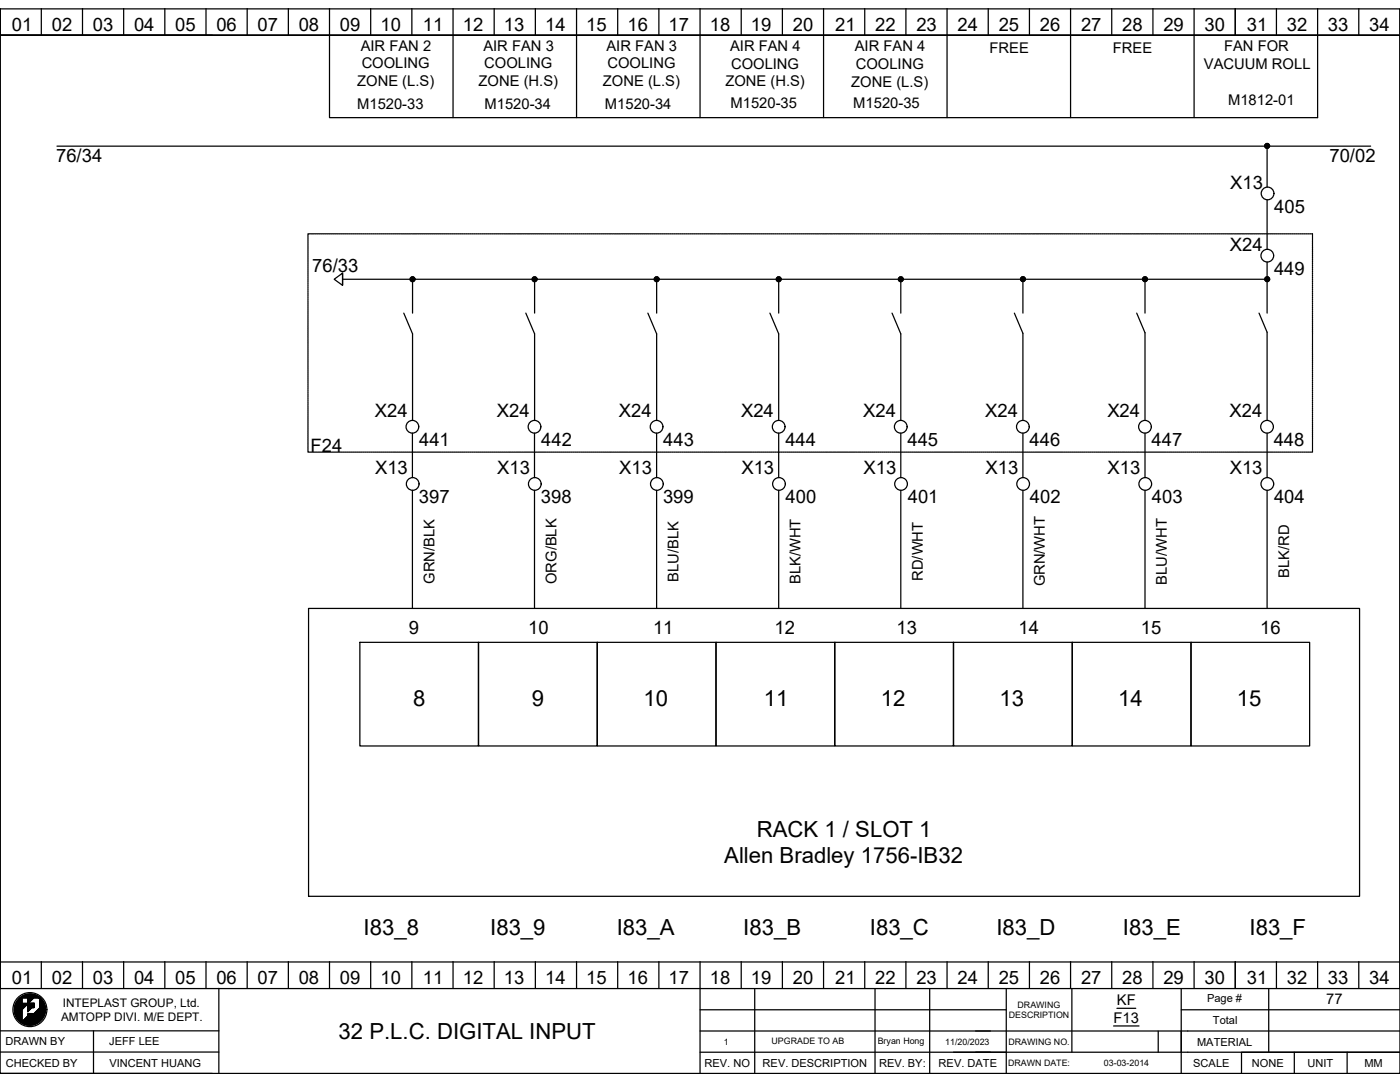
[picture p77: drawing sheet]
<svg xmlns="http://www.w3.org/2000/svg" width="279mm" height="216mm" viewBox="0 0 279 216" stroke-linecap="round" stroke-linejoin="round" font-family="sans-serif">
<defs><g id="words">
<g font-size="4.4">
<text x="82.4" y="140.8">8</text>
<text x="106.1" y="140.8">9</text>
<text x="128.4" y="140.8">10</text>
<text x="152.4" y="140.8">11</text>
<text x="175.8" y="140.8">12</text>
<text x="199.5" y="140.8">13</text>
<text x="223.2" y="140.8">14</text>
<text x="246.8" y="140.8">15</text>
<text x="151" y="167">RACK 1 / SLOT 1</text>
<text x="144.5" y="172.3">Allen Bradley 1756-IB32</text>
<text x="72.6" y="186.6">I83_8</text>
<text x="97.8" y="186.6">I83_9</text>
<text x="123.1" y="186.6">I83_A</text>
<text x="148.3" y="186.6">I83_B</text>
<text x="173.6" y="186.6">I83_C</text>
<text x="198.9" y="186.6">I83_D</text>
<text x="224.1" y="186.6">I83_E</text>
<text x="249.4" y="186.6">I83_F</text>
<text x="67.6" y="207.3">32 P.L.C. DIGITAL INPUT</text>
</g>
<g font-size="3.7">
<text x="2.3" y="6.2">01</text>
<text x="10.3" y="6.2">02</text>
<text x="18.5" y="6.2">03</text>
<text x="26.8" y="6.2">04</text>
<text x="35" y="6.2">05</text>
<text x="43.2" y="6.2">06</text>
<text x="51.4" y="6.2">07</text>
<text x="59.6" y="6.2">08</text>
<text x="67.8" y="6.2">09</text>
<text x="75.9" y="6.2">10</text>
<text x="84.4" y="6.2">11</text>
<text x="92.4" y="6.2">12</text>
<text x="100.6" y="6.2">13</text>
<text x="108.8" y="6.2">14</text>
<text x="117" y="6.2">15</text>
<text x="125.2" y="6.2">16</text>
<text x="133.4" y="6.2">17</text>
<text x="141.7" y="6.2">18</text>
<text x="149.9" y="6.2">19</text>
<text x="158.2" y="6.2">20</text>
<text x="166.7" y="6.2">21</text>
<text x="174.7" y="6.2">22</text>
<text x="182.9" y="6.2">23</text>
<text x="191.1" y="6.2">24</text>
<text x="199.3" y="6.2">25</text>
<text x="207.5" y="6.2">26</text>
<text x="215.7" y="6.2">27</text>
<text x="224" y="6.2">28</text>
<text x="232.2" y="6.2">29</text>
<text x="240.4" y="6.2">30</text>
<text x="248.8" y="6.2">31</text>
<text x="256.8" y="6.2">32</text>
<text x="265" y="6.2">33</text>
<text x="273.2" y="6.2">34</text>
<text x="11.2" y="32.4">76/34</text>
<text x="265.3" y="32.3">70/02</text>
<text x="245.5" y="37.6">X13</text>
<text x="254.3" y="42.4">405</text>
<text x="245.5" y="50.1">X24</text>
<text x="62.3" y="54.4">76/33</text>
<text x="254.3" y="54.8">449</text>
<text x="74.8" y="83.2">X24</text>
<text x="99.2" y="83.2">X24</text>
<text x="123.5" y="83.2">X24</text>
<text x="147.9" y="83.2">X24</text>
<text x="172.3" y="83.2">X24</text>
<text x="196.6" y="83.2">X24</text>
<text x="221" y="83.2">X24</text>
<text x="245.4" y="83.2">X24</text>
<text x="83.6" y="89">441</text>
<text x="108" y="89">442</text>
<text x="132.4" y="89">443</text>
<text x="156.7" y="88.9">444</text>
<text x="181.1" y="88.9">445</text>
<text x="205.5" y="89">446</text>
<text x="229.8" y="88.9">447</text>
<text x="254.2" y="89">448</text>
<text x="62" y="90.1">F24</text>
<text x="74.9" y="94.6">X13</text>
<text x="99.2" y="94.6">X13</text>
<text x="123.6" y="94.6">X13</text>
<text x="148" y="94.6">X13</text>
<text x="172.3" y="94.6">X13</text>
<text x="196.7" y="94.6">X13</text>
<text x="221.1" y="94.6">X13</text>
<text x="245.4" y="94.6">X13</text>
<text x="83.6" y="100.4">397</text>
<text x="108" y="100.4">398</text>
<text x="132.3" y="100.4">399</text>
<text x="156.8" y="100.4">400</text>
<text x="181.2" y="100.4">401</text>
<text x="205.5" y="100.4">402</text>
<text x="229.9" y="100.4">403</text>
<text x="254.3" y="100.4">404</text>
<text x="81.6" y="126.5">9</text>
<text x="105.4" y="126.5">10</text>
<text x="130.3" y="126.5">11</text>
<text x="154.6" y="126.5">12</text>
<text x="178.9" y="126.5">13</text>
<text x="203.3" y="126.5">14</text>
<text x="227.7" y="126.5">15</text>
<text x="251.5" y="126.6">16</text>
<text x="2.3" y="196.4">01</text>
<text x="10.3" y="196.4">02</text>
<text x="18.5" y="196.4">03</text>
<text x="26.8" y="196.4">04</text>
<text x="35" y="196.4">05</text>
<text x="43.2" y="196.4">06</text>
<text x="51.4" y="196.4">07</text>
<text x="59.6" y="196.4">08</text>
<text x="67.8" y="196.4">09</text>
<text x="75.9" y="196.4">10</text>
<text x="84.4" y="196.4">11</text>
<text x="92.4" y="196.4">12</text>
<text x="100.6" y="196.4">13</text>
<text x="108.8" y="196.4">14</text>
<text x="117" y="196.4">15</text>
<text x="125.2" y="196.4">16</text>
<text x="133.4" y="196.4">17</text>
<text x="141.7" y="196.4">18</text>
<text x="149.9" y="196.4">19</text>
<text x="158.2" y="196.4">20</text>
<text x="166.7" y="196.4">21</text>
<text x="174.7" y="196.4">22</text>
<text x="182.9" y="196.4">23</text>
<text x="191.1" y="196.4">24</text>
<text x="199.3" y="196.4">25</text>
<text x="207.5" y="196.4">26</text>
<text x="215.7" y="196.4">27</text>
<text x="224" y="196.4">28</text>
<text x="232.2" y="196.4">29</text>
<text x="240.4" y="196.4">30</text>
<text x="248.8" y="196.4">31</text>
<text x="256.8" y="196.4">32</text>
<text x="265" y="196.4">33</text>
<text x="273.2" y="196.4">34</text>
</g>
<g font-size="2.9">
<text x="72" y="10.1">AIR FAN 2</text>
<text x="96.5" y="10.1">AIR FAN 3</text>
<text x="121" y="10.1">AIR FAN 3</text>
<text x="145.7" y="10.1">AIR FAN 4</text>
<text x="170.6" y="10.2">AIR FAN 4</text>
<text x="197.5" y="10.7">FREE</text>
<text x="222.1" y="10.7">FREE</text>
<text x="244.3" y="10.1">FAN FOR</text>
<text x="71.3" y="17.2">ZONE (L.S)</text>
<text x="72.2" y="13.6">COOLING</text>
<text x="95.5" y="17.2">ZONE (H.S)</text>
<text x="96.7" y="13.6">COOLING</text>
<text x="120.3" y="17.2">ZONE (L.S)</text>
<text x="121.2" y="13.7">COOLING</text>
<text x="144.8" y="17.2">ZONE (H.S)</text>
<text x="145.9" y="13.7">COOLING</text>
<text x="169.9" y="17.3">ZONE (L.S)</text>
<text x="170.8" y="13.7">COOLING</text>
<text x="240.3" y="13.7">VACUUM ROLL</text>
<text x="71.3" y="21.7">M1520-33</text>
<text x="96.7" y="21.7">M1520-34</text>
<text x="120.7" y="21.7">M1520-34</text>
<text x="145.8" y="21.5">M1520-35</text>
<text x="170.3" y="21.5">M1520-35</text>
<text x="245.1" y="21">M1812-01</text>
<text x="86.7" y="116.5" transform="rotate(-90 86.7 116.5)">GRN/BLK</text>
<text x="111.1" y="116.6" transform="rotate(-90 111.1 116.6)">ORG/BLK</text>
<text x="135.4" y="116.1" transform="rotate(-90 135.4 116.1)">BLU/BLK</text>
<text x="159.8" y="116.6" transform="rotate(-90 159.8 116.6)">BLK/WHT</text>
<text x="184.2" y="115.9" transform="rotate(-90 184.2 115.9)">RD/WHT</text>
<text x="208.5" y="117" transform="rotate(-90 208.5 117)">GRN/WHT</text>
<text x="232.9" y="116.6" transform="rotate(-90 232.9 116.6)">BLU/WHT</text>
<text x="257.3" y="115.3" transform="rotate(-90 257.3 115.3)">BLK/RD</text>
<text x="222.9" y="200.6">KF</text>
<text x="264.7" y="200.4">77</text>
<text x="222.2" y="204.1">F13</text>
</g>
<g font-size="2.4">
<text x="12.2" y="203.7">AMTOPP DIVI. M/E DEPT.</text>
<text x="12.5" y="200.9">INTEPLAST GROUP, Ltd.</text>
</g>
<g font-size="2.2">
<text x="240.9" y="199.9">Page #</text>
<text x="1.1" y="208.6">DRAWN BY</text>
<text x="21.8" y="208.6">JEFF LEE</text>
<text x="238.9" y="208.6">MATERIAL</text>
<text x="242.1" y="204.4">Total</text>
<text x="1.1" y="212.9">CHECKED BY</text>
<text x="21.8" y="212.8">VINCENT HUANG</text>
<text x="140.6" y="212.9">REV. NO</text>
<text x="152.2" y="212.9">REV. DESCRIPTION</text>
<text x="175.4" y="212.9">REV. BY:</text>
<text x="187.3" y="212.9">REV. DATE</text>
<text x="238.1" y="212.9">SCALE</text>
<text x="249.8" y="212.9">NONE</text>
<text x="260.9" y="212.9">UNIT</text>
<text x="272.3" y="212.9">MM</text>
</g>
<g font-size="1.8">
<text x="201.3" y="203.2">DESCRIPTION</text>
<text x="203.1" y="201.1">DRAWING</text>
<text x="144.4" y="208.5">1</text>
<text x="154" y="208.4">UPGRADE TO AB</text>
<text x="175.2" y="208.3">Bryan Hong</text>
<text x="188.6" y="208.4">11/20/2023</text>
<text x="201.3" y="208.5">DRAWING NO.</text>
<text x="201.2" y="212.7">DRAWN DATE:</text>
<text x="220.3" y="212.7">03-03-2014</text>
</g>
</g></defs>
<g fill="none" stroke="#000" stroke-width=".25">
<path d="M0 1.8h279.4v212.4h-279.4zM0 7v-5.2v5.2M0 7v184.9v-4.2M8.2 1.7v5.3M16.5 1.7v5.3M24.7 1.7v5.3M32.9 1.7v5.3M41.1 1.7v5.3M42.4 7h-42.4h279.4M49.3 1.7v5.3M57.5 1.7v5.3M65.8 1.7v21.8h197.2v-21.8"/>
<path d="M74 1.7v5.3M82.2 1.7v5.3M90.4 1.7v21.8M98.6 1.7v5.3M106.8 1.7v5.3M115.1 1.7v21.8M123.3 1.7v5.3M131.5 1.7v5.3M139.7 1.7v21.8M147.9 1.7v5.3M156.1 1.7v5.3M164.4 1.7v21.8"/>
<path d="M172.6 1.7v5.3M180.8 1.7v5.3M189 1.7v21.8M197.2 1.7v5.3M205.4 1.7v5.3M213.7 1.7v21.8M221.9 1.7v5.3M230.1 1.7v5.3M238.3 1.7v21.8M246.5 1.7v5.3M254.7 1.7v5.3M271.2 1.7v5.3"/>
<path d="M279.4 1.8v195.5h-279.4v-5.4h279.4M11.4 29.2h262.1M252.7 28.7l-.3 .2M252.9 29.2v8.1M252.9 39.9v9.9M252.9 28.6l-.5 .5M253.1 28.7l-.7 .6M253.2 28.7l-.7 .7M253.3 28.8l-.7 .7M253.3 29.3l-.2 .2M253.3 28.9l-.6 .7M253.4 29.1l-.5 .5"/>
<path d="M61.5 47v.2M61.5 47.4v.2M61.5 47.8v.2M61.5 48.1v.3M61.5 48.5v.3M61.5 48.9v.3M61.5 49.3v.3M61.5 49.7v.3M61.5 50.1v.3M61.5 50.5v.3M61.5 50.9v.3M61.5 51.3v.3"/>
<path d="M61.5 51.7v.3M61.5 52.1v.3M61.5 52.5v.3M61.5 52.9v.3M61.5 53.3v.2M61.5 53.7v.2M61.5 54.1v.2M61.5 54.5v.2M61.5 54.9v.2M61.5 55.3v.2M61.5 55.7v.2M61.5 56v.3"/>
<path d="M61.5 56.4v.3M61.5 56.8v.3M61.5 57.2v.3M61.5 57.6v.3M61.5 58v.3M61.5 58.4v.3M61.5 58.8v.3M61.5 59.2v.3M61.5 59.6v.3M61.6 46.7h-.1v.1M61.7 46.7h.3M62.1 46.7h.3"/>
<path d="M62.5 46.7h.3M62.9 46.7h.3M63.3 46.7h.3M63.7 46.7h.3M64.1 46.7h.3M64.5 46.7h.3M64.9 46.7h.3M65.3 46.7h.3M65.7 46.7h.3M66.1 46.7h.3M66.5 46.7h.3M66.9 46.7h.3"/>
<path d="M67.3 46.7h.2M67.7 46.7h.2M68.1 46.7h.2M68.4 54.5v2.4l-1.7-1.2 1.7-1.2v2.4M68.4 55.7h184.5M68.5 46.7h.2M68.9 46.7h.2M69.3 46.7h.2M69.7 46.7h.2M70.1 46.7h.2M70.4 46.7h.3M70.8 46.7h.3"/>
<path d="M71.2 46.7h.3M71.6 46.7h.3M72 46.7h.3M72.4 46.7h.3M72.8 46.7h.3M73.2 46.7h.3M73.6 46.7h.3M74 46.7h.3M74.4 46.7h.3M74.8 46.7h.3M75.2 46.7h.3M75.6 46.7h.3"/>
<path d="M76 46.7h.2M76.4 46.7h.2M76.8 46.7h.2M77.2 46.7h.2M77.6 46.7h.2M78 46.7h.2M78.4 46.7h.2M78.7 46.7h.3M79.1 46.7h.3M79.5 46.7h.3M79.9 46.7h.3M80.3 46.7h.3"/>
<path d="M80.7 46.7h.3M81.1 46.7h.3M81.5 46.7h.3M81.9 46.7h.3M82.1 55.3l-.2 .2M82.3 46.7h.3M82.3 55.7v6.8M82.4 55.2l-.6 .5M82.5 55.3l-.6 .6M82.6 55.3l-.7 .7M82.7 46.7h.3M82.7 55.4l-.7 .7"/>
<path d="M82.8 55.9l-.2 .3M82.8 55.5l-.6 .7M82.8 55.7l-.5 .5M83.1 46.7h.3M83.5 46.7h.3M83.9 46.7h.2M84.3 46.7h.2M84.7 46.7h.2M85.1 46.7h.2M85.5 46.7h.2M85.9 46.7h.2M86.3 46.7h.2"/>
<path d="M86.7 46.7h.2M87 46.7h.3M87.4 46.7h.3M87.8 46.7h.3M88.2 46.7h.3M88.6 46.7h.3M89 46.7h.3M89.4 46.7h.3M89.8 46.7h.3M90.2 46.7h.3M90.6 46.7h.3M91 46.7h.3"/>
<path d="M91.4 46.7h.3M91.8 46.7h.3M92.2 46.7h.3M92.6 46.7h.2M93 46.7h.2M93.4 46.7h.2M93.8 46.7h.2M94.2 46.7h.2M94.6 46.7h.2M95 46.7h.2M95.4 46.7h.2M95.7 46.7h.3"/>
<path d="M96.1 46.7h.3M96.5 46.7h.3M96.9 46.7h.3M97.3 46.7h.3M97.7 46.7h.3M98.1 46.7h.3M98.5 46.7h.3M98.9 46.7h.3M99.3 46.7h.3M99.7 46.7h.3M100.1 46.7h.3M100.5 46.7h.3"/>
<path d="M100.9 46.7h.3M101.3 46.7h.2M101.7 46.7h.2M102.1 46.7h.2M102.5 46.7h.2M102.9 46.7h.2M103.3 46.7h.2M103.7 46.7h.2M104.1 46.7h.2M104.4 46.7h.3M104.8 46.7h.3M105.2 46.7h.3"/>
<path d="M105.6 46.7h.3M106 46.7h.3M106.4 46.7h.3M106.5 55.3l-.3 .2M106.7 55.7v6.8M106.7 55.2l-.5 .5M106.8 46.7h.3M106.9 55.3l-.7 .6M107 55.3l-.7 .7M107.1 55.4l-.7 .7M107.1 55.9l-.2 .3M107.1 55.5l-.6 .7"/>
<path d="M107.2 55.7l-.5 .5M107.2 46.7h.3M107.6 46.7h.3M108 46.7h.3M108.4 46.7h.3M108.8 46.7h.3M109.2 46.7h.3M109.6 46.7h.2M110 46.7h.2M110.4 46.7h.2M110.8 46.7h.2M111.2 46.7h.2"/>
<path d="M111.6 46.7h.2M112 46.7h.2M112.3 46.7h.3M112.7 46.7h.3M113.1 46.7h.3M113.5 46.7h.3M113.9 46.7h.3M114.3 46.7h.3M114.7 46.7h.3M115.1 46.7h.3M115.5 46.7h.3M115.9 46.7h.3"/>
<path d="M116.3 46.7h.3M116.7 46.7h.3M117.1 46.7h.3M117.5 46.7h.3M117.9 46.7h.2M118.3 46.7h.2M118.7 46.7h.2M119.1 46.7h.2M119.5 46.7h.2M119.9 46.7h.2M120.3 46.7h.2M120.7 46.7h.2"/>
<path d="M121 46.7h.3M121.4 46.7h.3M121.8 46.7h.3M122.2 46.7h.3M122.6 46.7h.3M123 46.7h.3M123.4 46.7h.3M123.8 46.7h.3M124.2 46.7h.3M124.6 46.7h.3M125 46.7h.3M125.4 46.7h.3"/>
<path d="M125.8 46.7h.3M126.2 46.7h.2M126.6 46.7h.2M127 46.7h.2M127.4 46.7h.2M127.8 46.7h.2M128.2 46.7h.2M128.6 46.7h.2M129 46.7h.2M129.3 46.7h.3M129.7 46.7h.3M130.1 46.7h.3"/>
<path d="M130.5 46.7h.3M130.8 55.3l-.2 .2M130.9 46.7h.3M131 55.7v6.8M131.1 55.2l-.5 .5M131.2 55.3l-.6 .6M131.3 46.7h.3M131.3 55.3l-.6 .7M131.4 55.4l-.6 .7M131.5 55.9l-.2 .3M131.5 55.5l-.6 .7M131.5 55.7l-.5 .5"/>
<path d="M131.7 46.7h.3M132.1 46.7h.3M132.5 46.7h.3M132.9 46.7h.3M133.3 46.7h.3M133.7 46.7h.3M134.1 46.7h.3M134.5 46.7h.3M134.9 46.7h.2M135.3 46.7h.2M135.7 46.7h.2M136.1 46.7h.2"/>
<path d="M136.5 46.7h.2M136.9 46.7h.2M137.3 46.7h.2M137.7 46.7h.2M138 46.7h.3M138.4 46.7h.3M138.8 46.7h.3M139.2 46.7h.3M139.6 46.7h.3M140 46.7h.3M140.4 46.7h.3M140.8 46.7h.3"/>
<path d="M141.2 46.7h.3M141.6 46.7h.3M142 46.7h.3M142.4 46.7h.3M142.8 46.7h.3M143.2 46.7h.2M143.6 46.7h.2M144 46.7h.2M144.4 46.7h.2M144.8 46.7h.2M145.2 46.7h.2M145.6 46.7h.2"/>
<path d="M146 46.7h.2M146.3 46.7h.3M146.7 46.7h.3M147.1 46.7h.3M147.5 46.7h.3M147.9 46.7h.3M148.3 46.7h.3M148.7 46.7h.3M149.1 46.7h.3M149.5 46.7h.3M149.9 46.7h.3M150.3 46.7h.3"/>
<path d="M150.7 46.7h.3M151.1 46.7h.3M151.5 46.7h.2M151.9 46.7h.2M152.3 46.7h.2M152.7 46.7h.2M153.1 46.7h.2M153.5 46.7h.2M153.9 46.7h.2M154.3 46.7h.2M154.6 46.7h.3M155 46.7h.3"/>
<path d="M155.2 55.3l-.2 .2M155.4 55.7v6.8M155.4 55.2l-.5 .5M155.4 46.7h.3M155.6 55.3l-.6 .6M155.7 55.3l-.7 .7M155.8 55.4l-.7 .7M155.8 46.7h.3M155.8 55.9l-.2 .3M155.9 55.5l-.7 .7M155.9 55.7l-.5 .5M156.2 46.7h.3"/>
<path d="M156.6 46.7h.3M157 46.7h.3M157.4 46.7h.3M157.8 46.7h.3M158.2 46.7h.3M158.6 46.7h.3M159 46.7h.3M159.4 46.7h.3M159.8 46.7h.3M160.2 46.7h.2M160.6 46.7h.2M161 46.7h.2"/>
<path d="M161.4 46.7h.2M161.8 46.7h.2M162.2 46.7h.2M162.6 46.7h.2M163 46.7h.2M163.3 46.7h.3M163.7 46.7h.3M164.1 46.7h.3M164.5 46.7h.3M164.9 46.7h.3M165.3 46.7h.3M165.7 46.7h.3"/>
<path d="M166.1 46.7h.3M166.5 46.7h.3M166.9 46.7h.3M167.3 46.7h.3M167.7 46.7h.3M168.1 46.7h.3M168.5 46.7h.3M168.9 46.7h.2M169.3 46.7h.2M169.7 46.7h.2M170.1 46.7h.2M170.5 46.7h.2"/>
<path d="M170.9 46.7h.2M171.3 46.7h.2M171.6 46.7h.3M172 46.7h.3M172.4 46.7h.3M172.8 46.7h.3M173.2 46.7h.3M173.6 46.7h.3M174 46.7h.3M174.4 46.7h.3M174.8 46.7h.3M175.2 46.7h.3"/>
<path d="M175.6 46.7h.3M176 46.7h.3M176.4 46.7h.3M176.8 46.7h.2M177.2 46.7h.2M177.6 46.7h.2M178 46.7h.2M178.4 46.7h.2M178.8 46.7h.2M179.2 46.7h.2M179.6 46.7h.2M179.6 55.3l-.3 .2"/>
<path d="M179.8 55.7v6.8M179.8 55.2l-.5 .5M179.9 46.7h.3M180 55.3l-.7 .6M180.1 55.3l-.7 .7M180.2 55.4l-.7 .7M180.2 55.9l-.2 .3M180.2 55.5l-.6 .7M180.3 55.7l-.5 .5M180.3 46.7h.3M180.7 46.7h.3M181.1 46.7h.3"/>
<path d="M181.5 46.7h.3M181.9 46.7h.3M182.3 46.7h.3M182.7 46.7h.3M183.1 46.7h.3M183.5 46.7h.3M183.9 46.7h.3M184.3 46.7h.3M184.7 46.7h.3M185.1 46.7h.3M185.5 46.7h.2M185.9 46.7h.2"/>
<path d="M186.3 46.7h.2M186.7 46.7h.2M187.1 46.7h.2M187.5 46.7h.2M187.9 46.7h.2M188.3 46.7h.2M188.6 46.7h.3M189 46.7h.3M189.4 46.7h.3M189.8 46.7h.3M190.2 46.7h.3M190.6 46.7h.3"/>
<path d="M191 46.7h.3M191.4 46.7h.3M191.8 46.7h.3M192.2 46.7h.3M192.6 46.7h.3M193 46.7h.3M193.4 46.7h.3M193.8 46.7h.3M194.2 46.7h.2M194.6 46.7h.2M195 46.7h.2M195.4 46.7h.2"/>
<path d="M195.8 46.7h.2M196.2 46.7h.2M196.6 46.7h.2M197 46.7h.2M197.3 46.7h.3M197.7 46.7h.3M198.1 46.7h.3M198.5 46.7h.3M198.9 46.7h.3M199.3 46.7h.3M199.7 46.7h.3M200.1 46.7h.3"/>
<path d="M200.5 46.7h.3M200.9 46.7h.3M201.3 46.7h.3M201.7 46.7h.3M202.1 46.7h.3M202.5 46.7h.2M202.9 46.7h.2M203.3 46.7h.2M203.7 46.7h.2M203.9 55.3l-.2 .2M204.1 46.7h.2M204.1 55.7v6.8"/>
<path d="M204.2 55.2l-.5 .5M204.3 55.2l-.6 .7M204.4 55.3l-.6 .7M204.5 46.7h.2M204.5 55.4l-.6 .7M204.6 55.9l-.2 .2M204.6 55.5l-.6 .7M204.6 55.7l-.5 .5M204.9 46.7h.2M205.3 46.7h.2M205.6 46.7h.3M206 46.7h.3"/>
<path d="M206.4 46.7h.3M206.8 46.7h.3M207.2 46.7h.3M207.6 46.7h.3M208 46.7h.3M208.4 46.7h.3M208.8 46.7h.3M209.2 46.7h.3M209.6 46.7h.3M210 46.7h.3M210.4 46.7h.3M210.8 46.7h.2"/>
<path d="M211.2 46.7h.2M211.6 46.7h.2M212 46.7h.2M212.4 46.7h.2M212.8 46.7h.2M213.2 46.7h.2M213.6 46.7h.2M213.9 46.7h.3M214.3 46.7h.3M214.7 46.7h.3M215.1 46.7h.3M215.5 46.7h.3"/>
<path d="M215.9 46.7h.3M216.3 46.7h.3M216.7 46.7h.3M217.1 46.7h.3M217.5 46.7h.3M217.9 46.7h.3M218.3 46.7h.3M218.7 46.7h.3M219.1 46.7h.3M219.5 46.7h.2M219.9 46.7h.2M220.3 46.7h.2"/>
<path d="M220.7 46.7h.2M221.1 46.7h.2M221.5 46.7h.2M221.9 46.7h.2M222.3 46.7h.2M222.6 46.7h.3M223 46.7h.3M223.4 46.7h.3M223.8 46.7h.3M224.2 46.7h.3M224.6 46.7h.3M225 46.7h.3"/>
<path d="M225.4 46.7h.3M225.8 46.7h.3M226.2 46.7h.3M226.6 46.7h.3M227 46.7h.3M227.4 46.7h.3M227.8 46.7h.2M228.2 46.7h.2M228.3 55.3l-.2 .2M228.5 55.7v6.8M228.5 55.2l-.5 .5M228.6 46.7h.2"/>
<path d="M228.7 55.3l-.7 .6M228.8 55.3l-.7 .7M228.9 55.4l-.7 .7M228.9 55.9l-.2 .2M229 55.5l-.7 .7M229 46.7h.2M229 55.7l-.5 .5M229.4 46.7h.2M229.8 46.7h.2M230.2 46.7h.2M230.6 46.7h.2M230.9 46.7h.3"/>
<path d="M231.3 46.7h.3M231.7 46.7h.3M232.1 46.7h.3M232.5 46.7h.3M232.9 46.7h.3M233.3 46.7h.3M233.7 46.7h.3M234.1 46.7h.3M234.5 46.7h.3M234.9 46.7h.3M235.3 46.7h.3M235.7 46.7h.3"/>
<path d="M236.1 46.7h.2M236.5 46.7h.2M236.9 46.7h.2M237.3 46.7h.2M237.7 46.7h.2M238.1 46.7h.2M238.5 46.7h.2M238.9 46.7h.2M239.2 46.7h.3M239.6 46.7h.3M240 46.7h.3M240.4 46.7h.3"/>
<path d="M240.8 46.7h.3M241.2 46.7h.3M241.6 46.7h.3M242 46.7h.3M242.4 46.7h.3M242.8 46.7h.3M243.2 46.7h.3M243.6 46.7h.3M244 46.7h.3M244.4 46.7h.2M244.8 46.7h.2M245.2 46.7h.2"/>
<path d="M245.6 46.7h.2M246 46.7h.2M246.4 46.7h.2M246.8 46.7h.2M247.2 46.7h.2M247.5 46.7h.3M247.9 46.7h.3M248.3 46.7h.3M248.7 46.7h.3M249.1 46.7h.3M249.5 46.7h.3M249.9 46.7h.3"/>
<path d="M250.3 46.7h.3M250.7 46.7h.3M251.1 46.7h.3M251.5 46.7h.3M251.9 46.7h.3M252.3 46.7h.3M252.7 46.7h.3M252.7 55.3l-.2 .2M252.9 52.3v10.2M252.9 55.2l-.5 .5M253.1 55.3l-.7 .6M253.1 46.7h.2"/>
<path d="M253.2 55.3l-.7 .7M253.3 55.4l-.7 .7M253.3 55.9l-.2 .2M253.4 55.5l-.7 .7M253.4 55.7l-.5 .5M253.5 46.7h.2M253.9 46.7h.2M254.3 46.7h.2M254.7 46.7h.2M255.1 46.7h.2M255.5 46.7h.2M255.9 46.7h.2"/>
<path d="M256.2 46.7h.3M256.6 46.7h.3M257 46.7h.3M257.4 46.7h.3M257.8 46.7h.3M258.2 46.7h.3M258.6 46.7h.3M259 46.7h.3M259.4 46.7h.3M259.8 46.7h.3M260.2 46.7h.3M260.6 46.7h.3"/>
<path d="M261 46.7h.3M261.4 46.7h.3M261.8 46.7h.1v.1M261.9 47v.2M261.9 47.4v.2M261.9 47.8v.2M261.9 48.1v.3M261.9 48.5v.3M261.9 48.9v.3M261.9 49.3v.3M261.9 49.7v.3M261.9 50.1v.3"/>
<path d="M261.9 50.5v.3M261.9 50.9v.3M261.9 51.3v.3M261.9 51.7v.3M261.9 52.1v.3M261.9 52.5v.3M261.9 52.9v.3M261.9 53.3v.2M261.9 53.7v.2M261.9 54.1v.2M261.9 54.5v.2M261.9 54.9v.2"/>
<path d="M261.9 55.3v.2M261.9 55.7v.2M261.9 56v.3M261.9 56.4v.3M261.9 56.8v.3M261.9 57.2v.3M261.9 57.6v.3M261.9 58v.3M261.9 58.4v.3M261.9 58.8v.3M261.9 59.2v.3M261.9 59.6v.3"/>
<path d="M61.5 60v.3M61.5 60.4v.3M61.5 60.8v.3M61.5 61.2v.3M61.5 61.6v.2M61.5 62v.2M61.5 62.4v.2M61.5 62.8v.2M61.5 63.2v.2M61.5 63.6v.2M61.5 64v.2M61.5 64.4v.2"/>
<path d="M61.5 64.7v.3M61.5 65.1v.3M61.5 65.5v.3M61.5 65.9v.3M61.5 66.3v.3M61.5 66.7v.3M61.5 67.1v.3M61.5 67.5v.3M61.5 67.9v.3M61.5 68.3v.3M61.5 68.7v.3M61.5 69.1v.3"/>
<path d="M61.5 69.5v.3M61.5 69.9v.3M61.5 70.3v.2M61.5 70.7v.2M61.5 71.1v.2M61.5 71.5v.2M61.5 71.9v.2M61.5 72.3v.2M61.5 72.7v.2M61.5 73.1v.2M61.5 73.4v.3M61.5 73.8v.3"/>
<path d="M61.5 74.2v.3M61.5 74.6v.3M61.5 75v.3M61.5 75.4v.3M61.5 75.8v.3M61.5 76.2v.3M61.5 76.6v.3M61.5 77v.3M61.5 77.4v.3M61.5 77.8v.3M61.5 78.2v.3M61.5 78.6v.3"/>
<path d="M61.5 79v.2M61.5 79.4v.2M61.5 79.8v.2M80.6 62.5l1.7 4.1v17.3M104.9 62.5l1.8 4.1v17.3M129.3 62.5l1.7 4.1v17.3M153.7 62.5l1.7 4.1v17.3M178 62.5l1.8 4.1v17.3M202.4 62.5l1.7 4v17.4M226.9 62.5l1.6 3.9v17.5M251.3 62.5l1.6 3.8v17.6M261.9 60v.3"/>
<path d="M261.9 60.4v.3M261.9 60.8v.3M261.9 61.2v.3M261.9 61.6v.2M261.9 62v.2M261.9 62.4v.2M261.9 62.8v.2M261.9 63.2v.2M261.9 63.6v.2M261.9 64v.2M261.9 64.4v.2M261.9 64.7v.3"/>
<path d="M261.9 65.1v.3M261.9 65.5v.3M261.9 65.9v.3M261.9 66.3v.3M261.9 66.7v.3M261.9 67.1v.3M261.9 67.5v.3M261.9 67.9v.3M261.9 68.3v.3M261.9 68.7v.3M261.9 69.1v.3M261.9 69.5v.3"/>
<path d="M261.9 69.9v.3M261.9 70.3v.2M261.9 70.7v.2M261.9 71.1v.2M261.9 71.5v.2M261.9 71.9v.2M261.9 72.3v.2M261.9 72.7v.2M261.9 73.1v.2M261.9 73.4v.3M261.9 73.8v.3M261.9 74.2v.3"/>
<path d="M261.9 74.6v.3M261.9 75v.3M261.9 75.4v.3M261.9 75.8v.3M261.9 76.2v.3M261.9 76.6v.3M261.9 77v.3M261.9 77.4v.3M261.9 77.8v.3M261.9 78.2v.3M261.9 78.6v.3M261.9 79v.2"/>
<path d="M261.9 79.4v.2M261.9 79.8v.2M61.5 90v.2h.1M61.5 80.2v.2M61.5 80.6v.2M61.5 81v.2M61.5 81.4v.2M61.5 81.7v.3M61.5 82.1v.3M61.5 82.5v.3M61.5 82.9v.3M61.5 83.3v.3"/>
<path d="M61.5 83.7v.3M61.5 84.1v.3M61.5 84.5v.3M61.5 84.9v.3M61.5 85.3v.3M61.5 85.7v.3M61.5 86.1v.3M61.5 86.5v.3M61.5 86.9v.2M61.5 87.3v.2M61.5 87.7v.2M61.5 88.1v.2"/>
<path d="M61.5 88.5v.2M61.5 88.9v.2M61.5 89.3v.2M61.5 89.7v.2M61.7 90.2h.3M62.1 90.2h.3M62.5 90.2h.3M62.9 90.2h.3M63.3 90.2h.3M63.7 90.2h.3M64.1 90.2h.3M64.5 90.2h.3"/>
<path d="M64.9 90.2h.3M65.3 90.2h.3M65.7 90.2h.3M66.1 90.2h.3M66.5 90.2h.3M66.9 90.2h.3M67.3 90.2h.2M67.7 90.2h.2M68.1 90.2h.2M68.5 90.2h.2M68.9 90.2h.2M69.3 90.2h.2"/>
<path d="M69.7 90.2h.2M70.1 90.2h.2M70.4 90.2h.3M70.8 90.2h.3M71.2 90.2h.3M71.6 90.2h.3M72 90.2h.3M72.4 90.2h.3M72.8 90.2h.3M73.2 90.2h.3M73.6 90.2h.3M74 90.2h.3"/>
<path d="M74.4 90.2h.3M74.8 90.2h.3M75.2 90.2h.3M75.6 90.2h.3M76 90.2h.2M76.4 90.2h.2M76.8 90.2h.2M77.2 90.2h.2M77.6 90.2h.2M78 90.2h.2M78.4 90.2h.2M78.7 90.2h.3"/>
<path d="M79.1 90.2h.3M79.5 90.2h.3M79.9 90.2h.3M80.3 90.2h.3M80.7 90.2h.3M81.1 90.2h.3M81.5 90.2h.3M81.9 90.2h.3M82.3 86.4v8.9M82.3 97.8v23.6M82.3 90.2h.3M82.7 90.2h.3"/>
<path d="M83.1 90.2h.3M83.5 90.2h.3M83.9 90.2h.2M84.3 90.2h.2M84.7 90.2h.2M85.1 90.2h.2M85.5 90.2h.2M85.9 90.2h.2M86.3 90.2h.2M86.7 90.2h.2M87 90.2h.3M87.4 90.2h.3"/>
<path d="M87.8 90.2h.3M88.2 90.2h.3M88.6 90.2h.3M89 90.2h.3M89.4 90.2h.3M89.8 90.2h.3M90.2 90.2h.3M90.6 90.2h.3M91 90.2h.3M91.4 90.2h.3M91.8 90.2h.3M92.2 90.2h.3"/>
<path d="M92.6 90.2h.2M93 90.2h.2M93.4 90.2h.2M93.8 90.2h.2M94.2 90.2h.2M94.6 90.2h.2M95 90.2h.2M95.4 90.2h.2M95.7 90.2h.3M96.1 90.2h.3M96.5 90.2h.3M96.9 90.2h.3"/>
<path d="M97.3 90.2h.3M97.7 90.2h.3M98.1 90.2h.3M98.5 90.2h.3M98.9 90.2h.3M99.3 90.2h.3M99.7 90.2h.3M100.1 90.2h.3M100.5 90.2h.3M100.9 90.2h.3M101.3 90.2h.2M101.7 90.2h.2"/>
<path d="M102.1 90.2h.2M102.5 90.2h.2M102.9 90.2h.2M103.3 90.2h.2M103.7 90.2h.2M104.1 90.2h.2M104.4 90.2h.3M104.8 90.2h.3M105.2 90.2h.3M105.6 90.2h.3M106 90.2h.3M106.4 90.2h.3"/>
<path d="M106.7 86.4v8.9M106.7 97.8v23.6M106.8 90.2h.3M107.2 90.2h.3M107.6 90.2h.3M108 90.2h.3M108.4 90.2h.3M108.8 90.2h.3M109.2 90.2h.3M109.6 90.2h.2M110 90.2h.2M110.4 90.2h.2"/>
<path d="M110.8 90.2h.2M111.2 90.2h.2M111.6 90.2h.2M112 90.2h.2M112.3 90.2h.3M112.7 90.2h.3M113.1 90.2h.3M113.5 90.2h.3M113.9 90.2h.3M114.3 90.2h.3M114.7 90.2h.3M115.1 90.2h.3"/>
<path d="M115.5 90.2h.3M115.9 90.2h.3M116.3 90.2h.3M116.7 90.2h.3M117.1 90.2h.3M117.5 90.2h.3M117.9 90.2h.2M118.3 90.2h.2M118.7 90.2h.2M119.1 90.2h.2M119.5 90.2h.2M119.9 90.2h.2"/>
<path d="M120.3 90.2h.2M120.7 90.2h.2M121 90.2h.3M121.4 90.2h.3M121.8 90.2h.3M122.2 90.2h.3M122.6 90.2h.3M123 90.2h.3M123.4 90.2h.3M123.8 90.2h.3M124.2 90.2h.3M124.6 90.2h.3"/>
<path d="M125 90.2h.3M125.4 90.2h.3M125.8 90.2h.3M126.2 90.2h.2M126.6 90.2h.2M127 90.2h.2M127.4 90.2h.2M127.8 90.2h.2M128.2 90.2h.2M128.6 90.2h.2M129 90.2h.2M129.3 90.2h.3"/>
<path d="M129.7 90.2h.3M130.1 90.2h.3M130.5 90.2h.3M130.9 90.2h.3M131 86.4v8.9M131 97.8v23.6M131.3 90.2h.3M131.7 90.2h.3M132.1 90.2h.3M132.5 90.2h.3M132.9 90.2h.3M133.3 90.2h.3"/>
<path d="M133.7 90.2h.3M134.1 90.2h.3M134.5 90.2h.3M134.9 90.2h.2M135.3 90.2h.2M135.7 90.2h.2M136.1 90.2h.2M136.5 90.2h.2M136.9 90.2h.2M137.3 90.2h.2M137.7 90.2h.2M138 90.2h.3"/>
<path d="M138.4 90.2h.3M138.8 90.2h.3M139.2 90.2h.3M139.6 90.2h.3M140 90.2h.3M140.4 90.2h.3M140.8 90.2h.3M141.2 90.2h.3M141.6 90.2h.3M142 90.2h.3M142.4 90.2h.3M142.8 90.2h.3"/>
<path d="M143.2 90.2h.2M143.6 90.2h.2M144 90.2h.2M144.4 90.2h.2M144.8 90.2h.2M145.2 90.2h.2M145.6 90.2h.2M146 90.2h.2M146.3 90.2h.3M146.7 90.2h.3M147.1 90.2h.3M147.5 90.2h.3"/>
<path d="M147.9 90.2h.3M148.3 90.2h.3M148.7 90.2h.3M149.1 90.2h.3M149.5 90.2h.3M149.9 90.2h.3M150.3 90.2h.3M150.7 90.2h.3M151.1 90.2h.3M151.5 90.2h.2M151.9 90.2h.2M152.3 90.2h.2"/>
<path d="M152.7 90.2h.2M153.1 90.2h.2M153.5 90.2h.2M153.9 90.2h.2M154.3 90.2h.2M154.6 90.2h.3M155 90.2h.3M155.4 86.4v8.9M155.4 97.8v23.6M155.4 90.2h.3M155.8 90.2h.3M156.2 90.2h.3"/>
<path d="M156.6 90.2h.3M157 90.2h.3M157.4 90.2h.3M157.8 90.2h.3M158.2 90.2h.3M158.6 90.2h.3M159 90.2h.3M159.4 90.2h.3M159.8 90.2h.3M160.2 90.2h.2M160.6 90.2h.2M161 90.2h.2"/>
<path d="M161.4 90.2h.2M161.8 90.2h.2M162.2 90.2h.2M162.6 90.2h.2M163 90.2h.2M163.3 90.2h.3M163.7 90.2h.3M164.1 90.2h.3M164.5 90.2h.3M164.9 90.2h.3M165.3 90.2h.3M165.7 90.2h.3"/>
<path d="M166.1 90.2h.3M166.5 90.2h.3M166.9 90.2h.3M167.3 90.2h.3M167.7 90.2h.3M168.1 90.2h.3M168.5 90.2h.3M168.9 90.2h.2M169.3 90.2h.2M169.7 90.2h.2M170.1 90.2h.2M170.5 90.2h.2"/>
<path d="M170.9 90.2h.2M171.3 90.2h.2M171.6 90.2h.3M172 90.2h.3M172.4 90.2h.3M172.8 90.2h.3M173.2 90.2h.3M173.6 90.2h.3M174 90.2h.3M174.4 90.2h.3M174.8 90.2h.3M175.2 90.2h.3"/>
<path d="M175.6 90.2h.3M176 90.2h.3M176.4 90.2h.3M176.8 90.2h.2M177.2 90.2h.2M177.6 90.2h.2M178 90.2h.2M178.4 90.2h.2M178.8 90.2h.2M179.2 90.2h.2M179.6 90.2h.2M179.8 86.4v8.9"/>
<path d="M179.8 97.8v23.6M179.9 90.2h.3M180.3 90.2h.3M180.7 90.2h.3M181.1 90.2h.3M181.5 90.2h.3M181.9 90.2h.3M182.3 90.2h.3M182.7 90.2h.3M183.1 90.2h.3M183.5 90.2h.3M183.9 90.2h.3"/>
<path d="M184.3 90.2h.3M184.7 90.2h.3M185.1 90.2h.3M185.5 90.2h.2M185.9 90.2h.2M186.3 90.2h.2M186.7 90.2h.2M187.1 90.2h.2M187.5 90.2h.2M187.9 90.2h.2M188.3 90.2h.2M188.6 90.2h.3"/>
<path d="M189 90.2h.3M189.4 90.2h.3M189.8 90.2h.3M190.2 90.2h.3M190.6 90.2h.3M191 90.2h.3M191.4 90.2h.3M191.8 90.2h.3M192.2 90.2h.3M192.6 90.2h.3M193 90.2h.3M193.4 90.2h.3"/>
<path d="M193.8 90.2h.3M194.2 90.2h.2M194.6 90.2h.2M195 90.2h.2M195.4 90.2h.2M195.8 90.2h.2M196.2 90.2h.2M196.6 90.2h.2M197 90.2h.2M197.3 90.2h.3M197.7 90.2h.3M198.1 90.2h.3"/>
<path d="M198.5 90.2h.3M198.9 90.2h.3M199.3 90.2h.3M199.7 90.2h.3M200.1 90.2h.3M200.5 90.2h.3M200.9 90.2h.3M201.3 90.2h.3M201.7 90.2h.3M202.1 90.2h.3M202.5 90.2h.2M202.9 90.2h.2"/>
<path d="M203.3 90.2h.2M203.7 90.2h.2M204.1 90.2h.2M204.1 86.4v8.9M204.1 97.8v23.6M204.5 90.2h.2M204.9 90.2h.2M205.3 90.2h.2M205.6 90.2h.3M206 90.2h.3M206.4 90.2h.3M206.8 90.2h.3"/>
<path d="M207.2 90.2h.3M207.6 90.2h.3M208 90.2h.3M208.4 90.2h.3M208.8 90.2h.3M209.2 90.2h.3M209.6 90.2h.3M210 90.2h.3M210.4 90.2h.3M210.8 90.2h.2M211.2 90.2h.2M211.6 90.2h.2"/>
<path d="M212 90.2h.2M212.4 90.2h.2M212.8 90.2h.2M213.2 90.2h.2M213.6 90.2h.2M213.9 90.2h.3M214.3 90.2h.3M214.7 90.2h.3M215.1 90.2h.3M215.5 90.2h.3M215.9 90.2h.3M216.3 90.2h.3"/>
<path d="M216.7 90.2h.3M217.1 90.2h.3M217.5 90.2h.3M217.9 90.2h.3M218.3 90.2h.3M218.7 90.2h.3M219.1 90.2h.3M219.5 90.2h.2M219.9 90.2h.2M220.3 90.2h.2M220.7 90.2h.2M221.1 90.2h.2"/>
<path d="M221.5 90.2h.2M221.9 90.2h.2M222.3 90.2h.2M222.6 90.2h.3M223 90.2h.3M223.4 90.2h.3M223.8 90.2h.3M224.2 90.2h.3M224.6 90.2h.3M225 90.2h.3M225.4 90.2h.3M225.8 90.2h.3"/>
<path d="M226.2 90.2h.3M226.6 90.2h.3M227 90.2h.3M227.4 90.2h.3M227.8 90.2h.2M228.2 90.2h.2M228.5 86.4v8.9M228.5 97.8v23.6M228.6 90.2h.2M229 90.2h.2M229.4 90.2h.2M229.8 90.2h.2"/>
<path d="M230.2 90.2h.2M230.6 90.2h.2M230.9 90.2h.3M231.3 90.2h.3M231.7 90.2h.3M232.1 90.2h.3M232.5 90.2h.3M232.9 90.2h.3M233.3 90.2h.3M233.7 90.2h.3M234.1 90.2h.3M234.5 90.2h.3"/>
<path d="M234.9 90.2h.3M235.3 90.2h.3M235.7 90.2h.3M236.1 90.2h.2M236.5 90.2h.2M236.9 90.2h.2M237.3 90.2h.2M237.7 90.2h.2M238.1 90.2h.2M238.5 90.2h.2M238.9 90.2h.2M239.2 90.2h.3"/>
<path d="M239.6 90.2h.3M240 90.2h.3M240.4 90.2h.3M240.8 90.2h.3M241.2 90.2h.3M241.6 90.2h.3M242 90.2h.3M242.4 90.2h.3M242.8 90.2h.3M243.2 90.2h.3M243.6 90.2h.3M244 90.2h.3"/>
<path d="M244.4 90.2h.2M244.8 90.2h.2M245.2 90.2h.2M245.6 90.2h.2M246 90.2h.2M246.4 90.2h.2M246.8 90.2h.2M247.2 90.2h.2M247.5 90.2h.3M247.9 90.2h.3M248.3 90.2h.3M248.7 90.2h.3"/>
<path d="M249.1 90.2h.3M249.5 90.2h.3M249.9 90.2h.3M250.3 90.2h.3M250.7 90.2h.3M251.1 90.2h.3M251.5 90.2h.3M251.9 90.2h.3M252.3 90.2h.3M252.7 90.2h.3M252.9 86.4v8.9M252.9 97.8v23.6"/>
<path d="M253.1 90.2h.2M253.5 90.2h.2M253.9 90.2h.2M254.3 90.2h.2M254.7 90.2h.2M255.1 90.2h.2M255.5 90.2h.2M255.9 90.2h.2M256.2 90.2h.3M256.6 90.2h.3M257 90.2h.3M257.4 90.2h.3"/>
<path d="M257.8 90.2h.3M258.2 90.2h.3M258.6 90.2h.3M259 90.2h.3M259.4 90.2h.3M259.8 90.2h.3M260.2 90.2h.3M260.6 90.2h.3M261 90.2h.3M261.4 90.2h.3M261.9 90v.2h-.1M261.9 80.2v.2"/>
<path d="M261.9 80.6v.2M261.9 81v.2M261.9 81.4v.2M261.9 81.7v.3M261.9 82.1v.3M261.9 82.5v.3M261.9 82.9v.3M261.9 83.3v.3M261.9 83.7v.3M261.9 84.1v.3M261.9 84.5v.3M261.9 84.9v.3"/>
<path d="M261.9 85.3v.3M261.9 85.7v.3M261.9 86.1v.3M261.9 86.5v.3M261.9 86.9v.2M261.9 87.3v.2M261.9 87.7v.2M261.9 88.1v.2M261.9 88.5v.2M261.9 88.9v.2M261.9 89.3v.2M261.9 89.7v.2"/>
<path d="M61.6 121.4h209.7v57.4h-209.7zM71.8 128.2h23.7v20.6h-23.7zM95.5 128.2h23.7v20.6h-23.7zM119.2 128.2h23.7v20.6h-23.7zM142.9 128.2h23.7v20.6h-23.7zM166.6 128.2h23.7v20.6h-23.7zM190.3 128.2h23.7v20.6h-23.7zM214 128.2h23.7v20.6h-23.7zM237.7 128.2h23.7v20.6h-23.7zM4 199.1l-.4 .4M4.2 198.9l-.8 .8M4.3 198.9h1.2v1.3h-1.2z"/>
<path d="M4.4 199.2l-1.4 1.4M4.4 199.2l-1.5 1.5M4.4 199.3l-1.5 1.5M4.4 199.4l-1.5 1.5M4.4 199.5l-1.5 1.5M4.4 199.5l-1.5 1.6M4.4 199.6l-1.5 1.5M4.4 199.7l-1.5 1.5M4.4 199.7l-1.5 1.6M4.4 199.8l-1.5 1.6M4.4 199.9l-1.5 1.5M4.4 199.9l-1.5 1.7"/>
<path d="M4.4 198.7l-1.1 1.2M4.6 198.7l-1.4 1.4M4.7 198.6l-1.6 1.6M4.8 198.6l-1.7 1.7M4.9 198.5l-1.9 1.9M5 198.5l-2 2M5.1 198.5l-.6 .6M5.2 198.4l-.7 .7M5.3 198.4l-.7 .7M5.4 198.4l-.7 .7M5.5 198.4l-.8 .7M5.6 198.4l-.8 .7"/>
<path d="M5.6 198.4l-.7 .7M5.7 198.4l-.8 .7M5.8 198.3l-.8 .8M5.9 198.3l-.8 .8M5.9 198.3l-.7 .8M6.1 198.3l-.9 .8M6.1 198.3l-.7 .8M6.2 198.3l-.8 .8M6.3 198.4l-.8 .7M6.3 198.4l-.7 .7M6.4 198.4l-.8 .8M6.5 198.4l-.9 .9"/>
<path d="M6.6 198.4l-1 1M6.6 198.4l-1 1.1M6.7 198.4l-1.1 1.1M6.7 198.4l-1.1 1.2M6.8 198.5l-1.2 1.2M6.8 198.9h.9l.3 .2 .1 1.9-1.3 1.3h-1.3v.4l-1.2 1.3v-2.5zM6.9 198.5l-1.3 1.3M6.9 198.5l-1.3 1.4M7 198.5l-1.4 1.4M7 198.5l-1.4 1.5M7.1 198.6l-1.5 1.5M7.2 198.6l-1.7 1.7"/>
<path d="M7.2 198.6l-4.1 4.1M7.3 198.6l-.5 .5M7.3 198.7l-.4 .4M7.4 198.7l-.5 .4M7.4 198.7l-.4 .4M7.5 198.7l-.4 .4M7.5 198.8l-.3 .3M7.6 198.8l-.4 .3M7.6 198.8l-.3 .3M7.6 198.8l-.2 .3M7.7 198.9l-.3 .2M7.7 198.9l-.2 .2"/>
<path d="M7.8 198.9l-.2 .2M7.8 199l-.1 .1M7.9 199l-.2 .2M7.9 199.8l.4-.4-.4 .5M7.9 199l-.1 .2 .2-.1M8 199.1l-.2 .2M8 199.1l-.1 .2M8.1 199.2l-.2 .2M8.1 199.2l-.2 .3M8.2 199.3l-.3 .2M8.2 199.3l-.3 .3M8.2 191.9v5.3"/>
<path d="M8.2 199.3l-.3 .4M8.3 199.4l-.4 .3M8.4 199.5l-.5 .4M8.4 199.5l-.5 .5M8.4 199.6l-.5 .5M8.5 199.7l-.6 .6M8.6 199.7l-.7 .7M8.6 199.8l-.7 .6M8.6 199.8l-.7 .7M8.6 199.8l-.7 .8M8.7 199.9l-.8 .7M8.7 199.9l-.8 .8"/>
<path d="M8.7 200l-.8 .8M16.5 191.9v5.3M24.7 191.9v5.3M32.9 191.9v5.3M41.1 191.9v5.3M43.7 197.2v17M49.3 191.9v5.3M57.5 191.9v5.3M65.8 191.9v5.3M74 191.9v5.3M82.2 191.9v5.3M90.4 191.9v5.3"/>
<path d="M98.6 191.9v5.3M106.8 191.9v5.3M115.1 191.9v5.3M123.3 191.9v5.3M131.5 191.9v5.3M139.7 191.9v22.3M147.9 191.9v5.3M150.6 197.3v16.9M156.1 191.9v5.3M164.4 191.9v5.3M172.6 191.9v5.3M174.6 197.3v16.9"/>
<path d="M180.8 191.9v5.3M185.5 197.3v16.9M189 191.9v5.3M197.2 191.9v5.3M200.8 197.3v12.7M205.4 191.9v5.3M213.7 191.9v5.3M213.9 197.3v12.7M221.9 191.9v5.3M230.1 191.9v5.3M235.7 197.3v16.9M238.3 191.9v5.3"/>
<path d="M246.5 191.9v5.3M253.2 197.3v12.7M254.7 191.9v5.3M263 191.9v5.3M271.2 191.9v5.3M0 209.9h43.7M0 205.7h43.7M0 214.2h42.4M4.4 201.5l-1.3 1.3M4.4 201.6l-1.2 1.2M4.4 201.7l-1.2 1.2M4.4 202.3l-1 1"/>
<path d="M4.4 202.4l-.9 .9M4.4 203l-.7 .6M4.4 203.2l-.5 .6M4.4 203.3l-.5 .5M4.4 203.4l-.4 .4M4.4 203.4l-.4 .5M4.4 200.1l-1.5 1.5M4.4 200.1l-1.5 1.6M4.4 200.2l-1.5 1.6M4.4 200.3l-1.5 1.5M4.4 201.8l-1.2 1.2M4.4 201.9l-1.1 1.1"/>
<path d="M4.4 201.9l-1.1 1.2M4.4 202l-1.1 1.1M4.4 202.1l-1 1.1M4.4 202.2l-1 1M4.4 202.3l-.9 1M4.4 202.5l-.9 .9M4.4 202.6l-.8 .9M4.4 202.7l-.8 .8M4.4 202.8l-.8 .7M4.4 202.8l-.7 .8M4.4 202.9l-.7 .7M4.4 203l-.6 .7"/>
<path d="M4.4 203.1l-.6 .6M4.4 203.2l-.6 .5M4.4 203.5l-.4 .4 .4-.3M4.4 203.7l-.3 .3M4.4 203.8l-.2 .2M4.5 200.3l-1.6 1.6M4.6 200.3l-1.7 1.7M4.7 200.3l-1.8 1.8M4.8 200.3l-1.9 1.9M4.9 200.3l-2 1.9M4.9 200.3l-1.9 2M5 200.3l-2 2"/>
<path d="M5.1 200.3l-2.1 2.1M5.2 200.3l-2.2 2.1M5.2 200.3l-2.2 2.2M5.3 200.3l-2.3 2.2M5.4 200.3l-2.3 2.3M5.5 200.3l-2.4 2.4M5.6 202.2v.1M5.6 200.3h.1M5.7 202.2l-.1 .1M5.7 200.3l-.1 .1M5.8 200.2l-.3 .2M5.8 202.2l-.2 .2"/>
<path d="M5.8 200.3l-.2 .2M5.8 202.2l-.2 .3M5.8 200.2l-.3 .3M5.8 200.3l-.2 .3M5.9 202.2l-.3 .4M5.9 200.2l-.4 .4M5.9 200.3l-.3 .3M6 202.2l-.4 .4M6 200.2l-.5 .4M6 200.3l-.4 .4M6 202.2l-1.8 1.8M6.1 200.3l-.5 .5"/>
<path d="M6.1 200.2l-.6 .5M6.1 202.2l-1.8 1.9M6.1 200.2l-.6 .6M6.2 202.2l-1.9 1.9M6.2 200.2l-.7 .7M6.2 202.2l-1.8 1.9M6.3 200.3l-.7 .7M6.3 200.2l-.8 .7M6.3 202.2l-1.9 1.9M6.4 200.2l-.9 .8M6.4 202.2l-2 2M6.4 201h.4"/>
<path d="M6.4 200.3l-.8 .8M6.4 200.2l-.9 .9M6.4 202.2l-1.9 2M6.5 200.2l-1 1M6.5 202.2l-2 2M6.6 200.2l-1.1 1M6.6 202.2l-2 2M6.7 202.2l-2.1 2.1M6.7 200.2l-1.2 1.1M6.7 200.3l-1.1 1.1M6.7 202.2l-2 2.1M6.7 200.2l-1.2 1.2"/>
<path d="M6.7 200.8l-.3 .3M6.7 200.8l-.2 .3M6.8 200.2l-1.3 1.2M6.8 200.2h-1.3v1.7l1.3-1.3M6.8 200.2v.8M6.8 200.3l-1.3 1.2M6.8 200.3l-1.3 1.3M6.8 200.4l-1.3 1.3M6.8 200.5l-1.3 1.3M6.8 200.6l-1.3 1.2M6.8 200.7l-.3 .3M6.8 200.8l-.2 .3"/>
<path d="M6.8 200.9l-.1 .2M6.8 201h.1M7.9 200.1l.6-.5-.6 .6M8.5 203.3l-.7 .7M8.6 203.1l-1 1M8.7 202.9l-1.3 1.3M8.8 200.1l-.9 .8M8.8 200.1l-.9 .9M8.8 202.8l-1.5 1.5M8.8 200.2l-.9 .8M8.8 200.2l-4.1 4.1 4.1-4M8.8 202.7l-1.6 1.6"/>
<path d="M8.9 200.3l-4.1 4.1M8.9 200.4l-4 4M8.9 202.5l-1.8 1.9M8.9 200.5l-3.9 3.9M8.9 202.4l-1.9 2M9 200.6l-3.9 3.8M9 202.3l-2.1 2.1M9 200.6l-3.9 3.9M9 200.7l-3.8 3.8M9 202.2l-2.2 2.3M9 200.8l-3.7 3.7M9 202.2l-2.3 2.3"/>
<path d="M9 202.1l-2.4 2.4M9 200.9l-3.6 3.6M9 202l-2.5 2.5M9 201l-3.5 3.5M9.1 201.9l-2.7 2.6M9.1 201.1l-3.5 3.5M9.1 201.8l-2.8 2.8M9.1 201.7l-2.8 2.9M9.1 201.2l-3.4 3.4M9.1 201.3l-3.3 3.3M9.1 201.7l-2.9 2.9M9.1 201.4l-3.2 3.2"/>
<path d="M9.1 201.5l-3.1 3.1M9.1 201.6l-3 3M18.7 205.7v8.5M139.7 210h139.7h-10.6v4.2M139.7 201.5h61.1M139.7 205.7h139.7M190.3 210h10.5v4.2M222.2 204.7h5.1M222.9 201.2h3.8M231.1 205.7v4.3M235.7 201.5h43.7M258.3 210h-10.5v4.2"/>
<path d="M268.8 210h-10.5v4.2"/>
<circle cx="252.9" cy="29.1" r=".49"/>
<circle cx="253" cy="38.6" r="1.27"/>
<circle cx="82.3" cy="55.7" r=".49"/>
<circle cx="106.7" cy="55.7" r=".49"/>
<circle cx="131" cy="55.7" r=".49"/>
<circle cx="155.4" cy="55.7" r=".49"/>
<circle cx="179.8" cy="55.7" r=".49"/>
<circle cx="204.1" cy="55.7" r=".49"/>
<circle cx="228.5" cy="55.7" r=".49"/>
<circle cx="252.9" cy="55.7" r=".49"/>
<circle cx="252.9" cy="51" r="1.27"/>
<circle cx="82.3" cy="85.2" r="1.27"/>
<circle cx="82.4" cy="96.6" r="1.27"/>
<circle cx="106.7" cy="85.2" r="1.27"/>
<circle cx="106.7" cy="96.6" r="1.27"/>
<circle cx="131" cy="85.2" r="1.27"/>
<circle cx="131.1" cy="96.6" r="1.27"/>
<circle cx="155.4" cy="85.2" r="1.27"/>
<circle cx="155.5" cy="96.6" r="1.27"/>
<circle cx="179.8" cy="85.2" r="1.27"/>
<circle cx="179.8" cy="96.6" r="1.27"/>
<circle cx="204.1" cy="85.2" r="1.27"/>
<circle cx="204.2" cy="96.6" r="1.27"/>
<circle cx="228.5" cy="85.2" r="1.27"/>
<circle cx="228.6" cy="96.6" r="1.27"/>
<circle cx="252.9" cy="85.2" r="1.27"/>
<circle cx="252.9" cy="96.6" r="1.27"/>
<circle cx="6" cy="201.5" r="3.4"/>
</g>
<use href="#words"/>
</svg>
